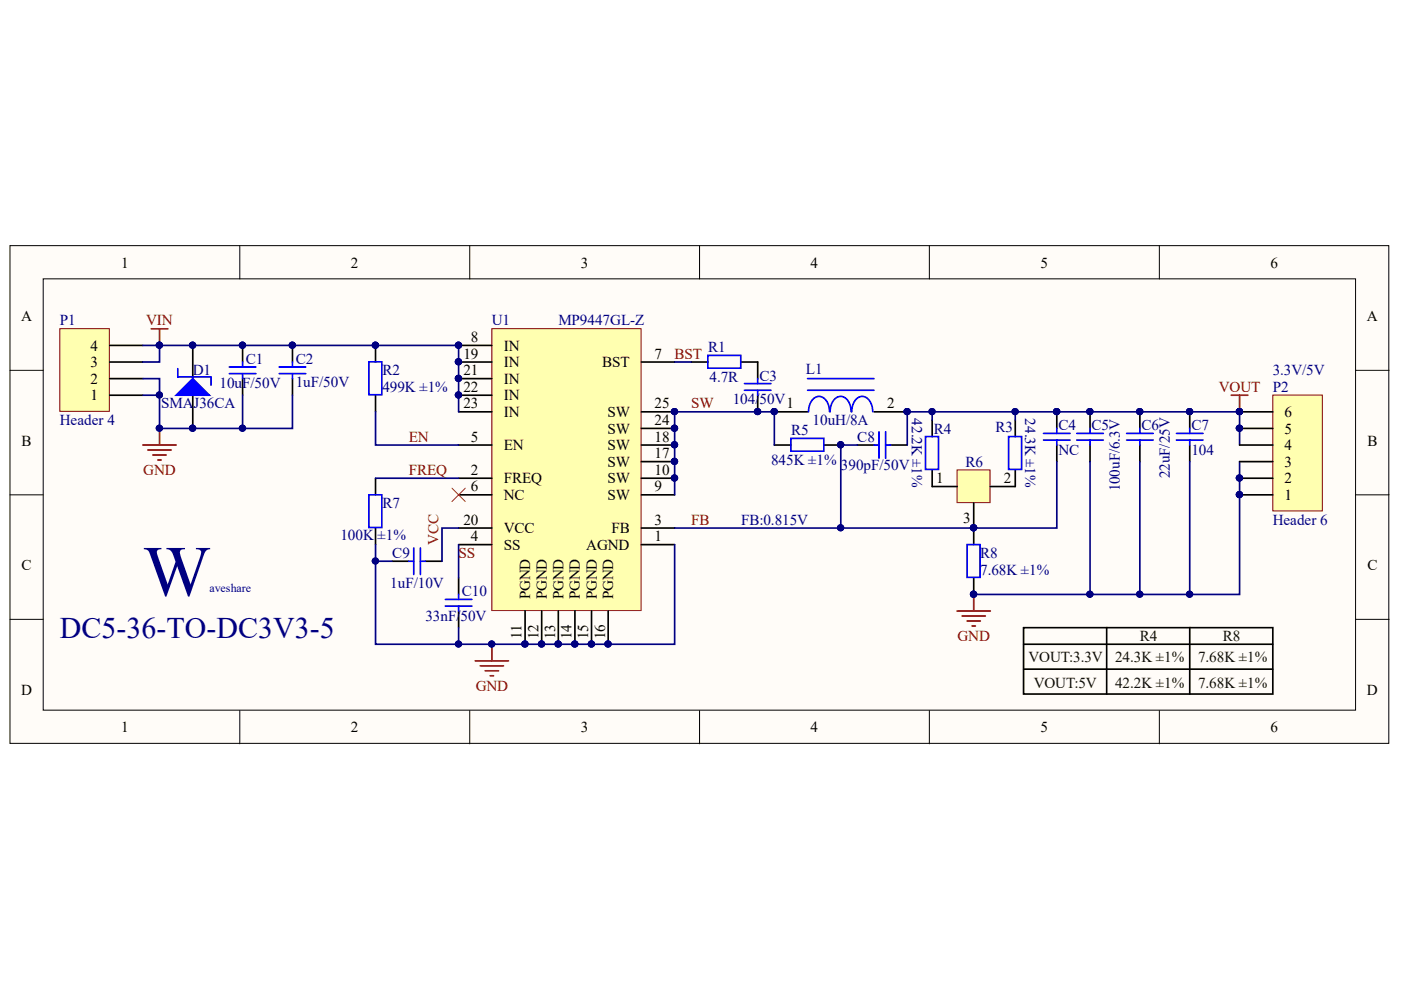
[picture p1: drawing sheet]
<svg xmlns="http://www.w3.org/2000/svg" width="297mm" height="210mm" viewBox="0 0 297 210" stroke-linecap="round" stroke-linejoin="round" font-family="sans-serif">
<defs><g id="words">
<text font-size="15.2" fill="#000080" x="30.3" y="126.3">W</text>
<text font-size="6.3" fill="#000080" x="12.7" y="135.2">DC5-36-TO-DC3V3-5</text>
<g font-size="3.2">
<text x="25.7" y="56.7">1</text>
<text x="74.4" y="56.7">2</text>
<text x="123.1" y="56.7">3</text>
<text x="171.9" y="56.7">4</text>
<text x="220.6" y="56.7">5</text>
<text x="269.3" y="56.7">6</text>
<text x="4.5" y="68.2">A</text>
<text x="289.8" y="68.2">A</text>
<text x="19.2" y="77.8">3</text>
<text x="19.2" y="74.3">4</text>
<text x="98.2" y="76.1">19</text>
<text x="99.9" y="72.6">8</text>
<text x="106.8" y="74.3">IN</text>
<text x="106.8" y="77.8">IN</text>
<text x="127.7" y="77.8">BST</text>
<text x="138.8" y="76.1">7</text>
<text x="19.2" y="81.4">2</text>
<text x="98.2" y="79.6">21</text>
<text x="98.2" y="83.1">22</text>
<text x="106.8" y="81.4">IN</text>
<text x="19.2" y="84.9">1</text>
<text x="98.2" y="86.6">23</text>
<text x="106.8" y="84.9">IN</text>
<text x="106.8" y="88.4">IN</text>
<text x="128.8" y="88.4">SW</text>
<text x="138.8" y="86.6">25</text>
<text x="166.8" y="86.6">1</text>
<text x="188.1" y="86.6">2</text>
<text x="272.3" y="88.4">6</text>
<text x="4.6" y="94.5">B</text>
<text x="99.9" y="93.7">5</text>
<text x="106.8" y="95.4">EN</text>
<text x="128.8" y="95.4">SW</text>
<text x="128.8" y="91.9">SW</text>
<text x="138.8" y="93.7">18</text>
<text x="138.8" y="90.1">24</text>
<text x="272.3" y="95.4">4</text>
<text x="272.3" y="91.9">5</text>
<text x="289.9" y="94.5">B</text>
<text x="99.9" y="100.7">2</text>
<text x="128.8" y="98.9">SW</text>
<text x="138.8" y="100.7">10</text>
<text x="138.8" y="97.2">17</text>
<text x="272.3" y="98.9">3</text>
<text x="99.9" y="104.2">6</text>
<text x="106.8" y="102.5">FREQ</text>
<text x="106.8" y="106">NC</text>
<text x="128.8" y="106">SW</text>
<text x="128.8" y="102.5">SW</text>
<text x="138.8" y="104.2">9</text>
<text x="198.5" y="102.5">1</text>
<text x="212.8" y="102.5">2</text>
<text x="272.3" y="106">1</text>
<text x="272.3" y="102.5">2</text>
<text x="98.2" y="111.3">20</text>
<text x="106.8" y="113.1">VCC</text>
<text x="129.6" y="113.1">FB</text>
<text x="138.8" y="111.3">3</text>
<text x="204.2" y="111">3</text>
<text x="99.9" y="114.8">4</text>
<text x="106.8" y="116.5">SS</text>
<text x="124.3" y="116.5">AGND</text>
<text x="138.8" y="114.8">1</text>
<text x="4.6" y="120.9">C</text>
<text x="289.9" y="120.9">C</text>
<text x="112.4" y="127.1" transform="rotate(-90 112.4 127.1)">PGND</text>
<text x="115.9" y="127.1" transform="rotate(-90 115.9 127.1)">PGND</text>
<text x="119.5" y="127.1" transform="rotate(-90 119.5 127.1)">PGND</text>
<text x="123" y="127.1" transform="rotate(-90 123 127.1)">PGND</text>
<text x="126.5" y="127.1" transform="rotate(-90 126.5 127.1)">PGND</text>
<text x="130" y="127.1" transform="rotate(-90 130 127.1)">PGND</text>
<text x="110.6" y="135.5" transform="rotate(-90 110.6 135.5)">11</text>
<text x="114.2" y="135.6" transform="rotate(-90 114.2 135.6)">12</text>
<text x="117.7" y="135.6" transform="rotate(-90 117.7 135.6)">13</text>
<text x="121.2" y="135.6" transform="rotate(-90 121.2 135.6)">14</text>
<text x="124.7" y="135.6" transform="rotate(-90 124.7 135.6)">15</text>
<text x="128.3" y="135.6" transform="rotate(-90 128.3 135.6)">16</text>
<text x="4.5" y="147.3">D</text>
<text x="289.8" y="147.3">D</text>
<text x="25.7" y="155.3">1</text>
<text x="74.4" y="155.3">2</text>
<text x="123.1" y="155.3">3</text>
<text x="171.9" y="155.3">4</text>
<text x="220.6" y="155.3">5</text>
<text x="269.3" y="155.3">6</text>
</g>
<g font-size="3.2" fill="#000080">
<text x="12.7" y="69">P1</text>
<text x="104.3" y="69">U1</text>
<text x="118.4" y="69">MP9447GL-Z</text>
<text x="52.1" y="77.1">C1</text>
<text x="62.7" y="77.1">C2</text>
<text x="150.1" y="74.7">R1</text>
<text x="40.9" y="79.6">D1</text>
<text x="46.5" y="82.4">10uF/50V</text>
<text x="62.7" y="82">1uF/50V</text>
<text x="81.1" y="79.6">R2</text>
<text x="81.1" y="83.1">499K ±1%</text>
<text x="150.5" y="81">4.7R</text>
<text x="161" y="80.7">C3</text>
<text x="170.8" y="79.2">L1</text>
<text x="269.9" y="79.6">3.3V/5V</text>
<text x="269.9" y="83.1">P2</text>
<text x="34.2" y="86.6">SMA</text>
<text x="41" y="86.6">J36CA</text>
<text x="155.4" y="85.6">104/</text>
<text x="161" y="85.6">50V</text>
<text x="193.4" y="88.7" transform="rotate(90 193.4 88.7)">42.2K ±1%</text>
<text x="217.4" y="88.7" transform="rotate(90 217.4 88.7)">24.3K ±1%</text>
<text x="12.7" y="90.1">Header 4</text>
<text x="167.7" y="92.3">R5</text>
<text x="172.3" y="90.1">10uH/8A</text>
<text x="181.8" y="93.7">C8</text>
<text x="198" y="91.9">R4</text>
<text x="211" y="91.6">R3</text>
<text x="224.4" y="91.2">C4</text>
<text x="231.4" y="91.2">C5</text>
<text x="242" y="91.2">C6</text>
<text x="252.6" y="91.2">C7</text>
<text x="163.5" y="98.6">845K ±1%</text>
<text x="178.3" y="99.6">390pF/50V</text>
<text x="204.7" y="98.9">R6</text>
<text x="224.4" y="96.5">NC</text>
<text x="248" y="101.4" transform="rotate(-90 248 101.4)">22uF/25V</text>
<text x="252.6" y="96.5">104</text>
<text x="81.1" y="107.7">R7</text>
<text x="237.4" y="104.2" transform="rotate(-90 237.4 104.2)">100uF/6.3V</text>
<text x="157.1" y="111.3">FB:0.815V</text>
<text x="269.9" y="111.3">Header 6</text>
<text x="72.2" y="114.4">100K</text>
<text x="80.1" y="114.4">±1%</text>
<text x="83.2" y="118.3">C9</text>
<text x="207.8" y="118.3">R8</text>
<text x="82.8" y="124.7">1uF/10V</text>
<text x="207.8" y="121.9">7.68K ±1%</text>
<text x="90.2" y="131.7">33nF/</text>
<text x="97.7" y="131.7">50V</text>
<text x="97.9" y="126.4">C10</text>
</g>
<g font-size="3.2" fill="#800000">
<text x="31" y="69">VIN</text>
<text x="143" y="76.1">BST</text>
<text x="258.4" y="83.1">VOUT</text>
<text x="146.6" y="86.6">SW</text>
<text x="86.7" y="93.7">EN</text>
<text x="30.4" y="100.7">GND</text>
<text x="86.7" y="100.7">FREQ</text>
<text x="146.6" y="111.3">FB</text>
<text x="93" y="115.5" transform="rotate(-90 93 115.5)">VCC</text>
<text x="97.2" y="118.3">SS</text>
<text x="203" y="135.9">GND</text>
<text x="100.9" y="146.5">GND</text>
</g>
<g font-size="3.2" fill="#110f0a">
<text x="241.7" y="135.9">R4</text>
<text x="259.3" y="135.9">R8</text>
<text x="218.1" y="140.5">VOUT:3.3V</text>
<text x="236.4" y="140.5">24.3K ±1%</text>
<text x="254" y="140.5">7.68K ±1%</text>
<text x="219.2" y="145.8">VOUT:5V</text>
<text x="236.4" y="145.8">42.2K ±1%</text>
<text x="254" y="145.8">7.68K ±1%</text>
</g>
<text font-size="2.5" fill="#000080" x="44.4" y="125.5">aveshare</text>
</g></defs>
<g fill="#fffcf8" stroke="#000" stroke-width=".21">
<path d="M2.1 52.1h292.4v105.5h-292.4z"/>
<path d="M9.2 59.1h278.2v91.5h-278.2z"/>
</g>
<g fill="none" stroke="#000" stroke-width=".21">
<path d="M50.8 52.1v7.1M99.6 52.1v7.1M148.3 52.1v7.1M197 52.1v7.1M245.8 52.1v7.1M2.1 78.5h7.1M287.5 78.5h7M2.1 104.9h7.1M287.5 104.9h7M2.1 131.3h7.1M287.5 131.3h7M50.8 150.7v7"/>
<path d="M99.6 150.7v7M148.3 150.7v7M197 150.7v7M245.8 150.7v7"/>
</g>
<path d="M104.3 69.7h31.6v59.8h-31.6z" fill="#ffffb0" stroke="#800000" stroke-width=".21"/>
<g fill="none" stroke="#000" stroke-width=".35">
<path d="M40.9 73.2v7.1M51.4 73.2v3.6M62 73.2v3.6M79.6 73.2v3.6M97.2 76.8h7.1M97.2 73.2h7.1M136 76.8h7M146.6 76.8h3.5M157.1 76.8h3.5v3.5M40.9 83.8v7M51.4 80.3v3.5M62 80.3v3.5"/>
<path d="M79.6 83.8v3.5M97.2 94.4h7.1M97.2 80.3h7.1M97.2 83.8h7.1M97.2 87.3h7.1M136 94.4h7M136 97.9h7M136 87.3h7M136 90.8h7M160.6 83.8v3.5M164.2 94.4h3.5M164.2 87.3h7"/>
<path d="M174.7 94.4h3.6M181.8 94.4h3.5M185.3 87.3h7.1M188.8 94.4h3.6M197.6 89.1v3.5M197.6 99.6v3.6M224.1 87.3v3.5M224.1 94.4v3.5M231.1 87.3v3.5M231.1 94.4v3.5M241.7 87.3v3.5M241.7 94.4v3.5"/>
<path d="M252.2 87.3v3.5M252.2 94.4v3.5M79.6 101.4v3.5M79.6 112v3.5M83.1 119h3.6M90.2 119h3.5M97.2 115.5h7.1M97.2 101.4h7.1M97.2 112h7.1M97.2 104.9h7.1M136 115.5h7M136 101.4h7"/>
<path d="M136 112h7M136 104.9h7M206.4 112v3.5M97.2 122.5v3.5M97.2 129.6v3.5M111.3 129.6v7M114.9 129.6v7M118.4 129.6v7M121.9 129.6v7M125.4 129.6v7M128.9 129.6v7M206.4 122.5v3.5"/>
</g>
<g fill="#000080" stroke="#000080" stroke-width=".21">
<circle cx="97.2" cy="73.2" r=".66"/>
<circle cx="143" cy="101.3" r=".66"/>
<circle cx="111.3" cy="136.5" r=".66"/>
<circle cx="114.8" cy="136.5" r=".66"/>
<circle cx="118.3" cy="136.5" r=".66"/>
<circle cx="121.9" cy="136.5" r=".66"/>
<circle cx="125.4" cy="136.5" r=".66"/>
<circle cx="128.9" cy="136.5" r=".66"/>
<circle cx="143" cy="97.8" r=".66"/>
<circle cx="143" cy="94.3" r=".66"/>
<circle cx="97.2" cy="76.7" r=".66"/>
<circle cx="97.2" cy="80.2" r=".66"/>
<circle cx="97.2" cy="83.7" r=".66"/>
<circle cx="143" cy="90.8" r=".66"/>
<circle cx="143" cy="87.3" r=".66"/>
<circle cx="51.4" cy="73.2" r=".66"/>
<circle cx="62" cy="73.2" r=".66"/>
<circle cx="79.6" cy="73.2" r=".66"/>
<circle cx="104.3" cy="136.5" r=".66"/>
<circle cx="160.6" cy="87.3" r=".66"/>
<circle cx="192.3" cy="87.3" r=".66"/>
<circle cx="164.1" cy="87.3" r=".66"/>
<circle cx="178.2" cy="94.3" r=".66"/>
<circle cx="206.4" cy="126" r=".66"/>
<circle cx="206.4" cy="111.9" r=".66"/>
<circle cx="33.8" cy="90.8" r=".66"/>
<circle cx="33.8" cy="73.2" r=".66"/>
<circle cx="178.2" cy="111.9" r=".66"/>
<circle cx="224" cy="87.3" r=".66"/>
<circle cx="231.1" cy="87.3" r=".66"/>
<circle cx="241.6" cy="87.3" r=".66"/>
<circle cx="231.1" cy="126" r=".66"/>
<circle cx="241.6" cy="126" r=".66"/>
<circle cx="252.2" cy="87.3" r=".66"/>
<circle cx="252.2" cy="126" r=".66"/>
<circle cx="262.8" cy="87.3" r=".66"/>
<circle cx="40.8" cy="90.8" r=".66"/>
<circle cx="40.8" cy="73.2" r=".66"/>
</g>
<g fill="none" stroke="#00f" stroke-width=".35">
<path d="M48.6 77.8h5.7M48.6 79.2h5.7M51.4 76.8v1M51.4 79.2v1.1M59.2 77.8h5.6M59.2 79.2h5.6M62 76.8v1M62 79.2v1.1M78.2 76.7h2.8v7h-2.8zM150.1 75.3h7v2.8h-7zM157.8 81.3h5.7M157.8 82.7h5.7"/>
<path d="M160.6 80.3v1M160.6 82.7v1.1M167.7 92.9h7v2.8h-7zM171.2 82.7h14.1M171.2 80.3h14.1M175.9 87.3a2.96 2.96 0 0 0-2.2-3.3 2.95 2.95 0 0 0-2.3 3.3M180.4 87.3a2.96 2.96 0 0 0-2.2-3.3 2.95 2.95 0 0 0-2.2 3.3M185 87.3a2.96 2.96 0 0 0-2.2-3.3 2.95 2.95 0 0 0-2.2 3.3M185.3 94.4h1.1M186.4 91.5v5.7M187.8 91.5v5.7M187.8 94.4h1"/>
<path d="M196.2 92.6h2.8v6.9h-2.8zM221.2 91.9h5.7M221.2 93.3h5.7M224.1 90.8v1.1M224.1 93.3v1.1M228.3 91.9h5.6M228.3 93.3h5.6M231.1 90.8v1.1M231.1 93.3v1.1M238.9 91.9h5.6M238.9 93.3h5.6M241.7 90.8v1.1"/>
<path d="M241.7 93.3v1.1M249.4 91.9h5.7M249.4 93.3h5.7M252.2 90.8v1.1M252.2 93.3v1.1M78.2 104.9h2.8v7h-2.8zM86.7 119h1M87.7 116.2v5.6M89.1 116.2v5.6M89.1 119h1.1M205 115.5h2.8v6.9h-2.8zM94.4 127.1h5.7"/>
<path d="M94.4 128.5h5.7M97.2 126v1.1M97.2 128.5v1.1"/>
</g>
<g fill="none" stroke="#800000" stroke-width=".35">
<path d="M32.1 69.7h3.5M33.8 69.7v3.5M30.3 94.4h7M31.4 95.4h4.9M32.4 96.5h2.8M33.5 97.5h.7M33.8 90.8v3.6M261.1 83.8h3.5M262.8 83.8v3.5M104.3 136.6v3.5M202.9 129.6h7.1M204 130.6h4.9"/>
<path d="M205 131.7h2.9M206.1 132.7h.7M206.4 126v3.6M100.8 140.1h7M101.8 141.2h4.9M102.9 142.2h2.8M103.9 143.3h.7"/>
</g>
<path d="M79.6 87.3v7.1h17.6M181.8 94.4h-3.5v17.6h-35.3M231.1 97.9v28.1h10.6v-28.1M252.2 97.9v28.1h-10.5M79.6 101.4h17.6M97.2 115.5v7" fill="none" stroke="#000080" stroke-width=".35"/>
<path d="M95.8 103.5l2.8 2.8M98.6 103.5l-2.8 2.8" fill="none" stroke="#f00" stroke-width=".21"/>
<path d="M37.3 83.8l3.6-3.5 3.5 3.5z" fill="#00f"/>
<path d="M37.7 78.2v1.7h7v1.8M37.3 83.8l3.6-3.5 3.5 3.5zM213.8 92.6h2.8v6.9h-2.8z" fill="none" stroke="#00f" stroke-width=".35"/>
<g fill="#000080" stroke="#000080" stroke-width=".21">
<circle cx="40.8" cy="90.8" r=".66"/>
<circle cx="40.8" cy="73.2" r=".66"/>
<circle cx="51.4" cy="90.8" r=".66"/>
<circle cx="128.9" cy="136.5" r=".66"/>
<circle cx="125.4" cy="136.5" r=".66"/>
<circle cx="121.9" cy="136.5" r=".66"/>
<circle cx="118.3" cy="136.5" r=".66"/>
<circle cx="114.8" cy="136.5" r=".66"/>
<circle cx="111.3" cy="136.5" r=".66"/>
<circle cx="104.3" cy="136.5" r=".66"/>
<circle cx="97.2" cy="136.5" r=".66"/>
<circle cx="79.6" cy="118.9" r=".66"/>
<circle cx="143" cy="101.3" r=".66"/>
<circle cx="143" cy="97.8" r=".66"/>
<circle cx="143" cy="94.3" r=".66"/>
<circle cx="143" cy="90.8" r=".66"/>
<circle cx="143" cy="87.3" r=".66"/>
<circle cx="160.6" cy="87.3" r=".66"/>
<circle cx="164.1" cy="87.3" r=".66"/>
<circle cx="206.4" cy="126" r=".66"/>
<circle cx="231.1" cy="126" r=".66"/>
</g>
<path d="M143 76.8h3.6M51.4 83.8v7M164.2 94.4v-7.1h-21.2v17.6M79.6 115.5v21.1h17.6M79.6 119h3.5M97.2 112h-3.5v7M143 115.5v21.1h-45.8v-3.5M206.4 126h24.7" fill="none" stroke="#000080" stroke-width=".35"/>
<path d="M215.3 89.1v3.5M215.3 99.6v3.6M217 133.1h52.9v14.1h-52.9zM217 136.6h52.9M234.6 133.1v14.1M252.2 133.1v14.1M217 141.9h52.9" fill="none" stroke="#000" stroke-width=".35"/>
<path d="M202.9 99.6h7v7h-7z" fill="#ffffb0" stroke="#800000" stroke-width=".21"/>
<path d="M197.6 103.2h5.3M206.4 106.7v5.3M210 103.2h5.3" fill="none" stroke="#000" stroke-width=".35"/>
<g fill="#000080" stroke="#000080" stroke-width=".21">
<circle cx="206.4" cy="111.9" r=".66"/>
<circle cx="197.6" cy="87.3" r=".66"/>
<circle cx="192.3" cy="87.3" r=".66"/>
<circle cx="215.2" cy="87.3" r=".66"/>
<circle cx="224" cy="87.3" r=".66"/>
<circle cx="252.2" cy="126" r=".66"/>
<circle cx="262.8" cy="104.9" r=".66"/>
<circle cx="262.8" cy="101.3" r=".66"/>
<circle cx="262.8" cy="87.3" r=".66"/>
<circle cx="262.8" cy="90.8" r=".66"/>
<circle cx="231.1" cy="87.3" r=".66"/>
<circle cx="241.6" cy="87.3" r=".66"/>
<circle cx="252.2" cy="87.3" r=".66"/>
</g>
<path d="M197.6 89.1v-1.8h-5.2v7.1M197.6 87.3h17.7M215.3 89.1v-1.8h47.5v7.1M262.8 97.9v28.1h-10.6" fill="none" stroke="#000080" stroke-width=".35"/>
<path d="M269.9 83.8h10.5v24.5h-10.5z" fill="#ffffb0" stroke="#800000" stroke-width=".21"/>
<path d="M262.8 97.9h7.1M262.8 94.4h7.1M262.8 90.8h7.1M262.8 87.3h7.1M262.8 104.9h7.1M262.8 101.4h7.1" fill="none" stroke="#000" stroke-width=".35"/>
<g fill="#000080" stroke="#000080" stroke-width=".21">
<circle cx="262.8" cy="104.9" r=".66"/>
<circle cx="262.8" cy="101.3" r=".66"/>
<circle cx="262.8" cy="90.8" r=".66"/>
<circle cx="262.8" cy="87.3" r=".66"/>
</g>
<path d="M12.7 69.7h10.5v17.5h-10.5z" fill="#ffffb0" stroke="#800000" stroke-width=".21"/>
<path d="M23.3 76.8h7M23.3 73.2h7M23.3 83.8h7M23.3 80.3h7" fill="none" stroke="#000" stroke-width=".35"/>
<path d="M30.3 73.2h66.9v14.1M33.8 73.2v3.6h-3.5M30.3 80.3h3.5v10.5h28.2v-7M30.3 83.8h3.5M224.1 97.9v14.1h-45.8" fill="none" stroke="#000080" stroke-width=".35"/>
<g fill="#000080" stroke="#000080" stroke-width=".21">
<circle cx="33.8" cy="83.7" r=".66"/>
<circle cx="33.8" cy="73.2" r=".66"/>
<circle cx="51.4" cy="90.8" r=".66"/>
<circle cx="40.8" cy="90.8" r=".66"/>
<circle cx="33.8" cy="90.8" r=".66"/>
<circle cx="97.2" cy="83.7" r=".66"/>
<circle cx="97.2" cy="80.2" r=".66"/>
<circle cx="97.2" cy="76.7" r=".66"/>
<circle cx="97.2" cy="73.2" r=".66"/>
<circle cx="79.6" cy="73.2" r=".66"/>
<circle cx="62" cy="73.2" r=".66"/>
<circle cx="51.4" cy="73.2" r=".66"/>
<circle cx="40.8" cy="73.2" r=".66"/>
<circle cx="178.2" cy="111.9" r=".66"/>
<circle cx="206.4" cy="111.9" r=".66"/>
</g>
<use href="#words"/>
</svg>
